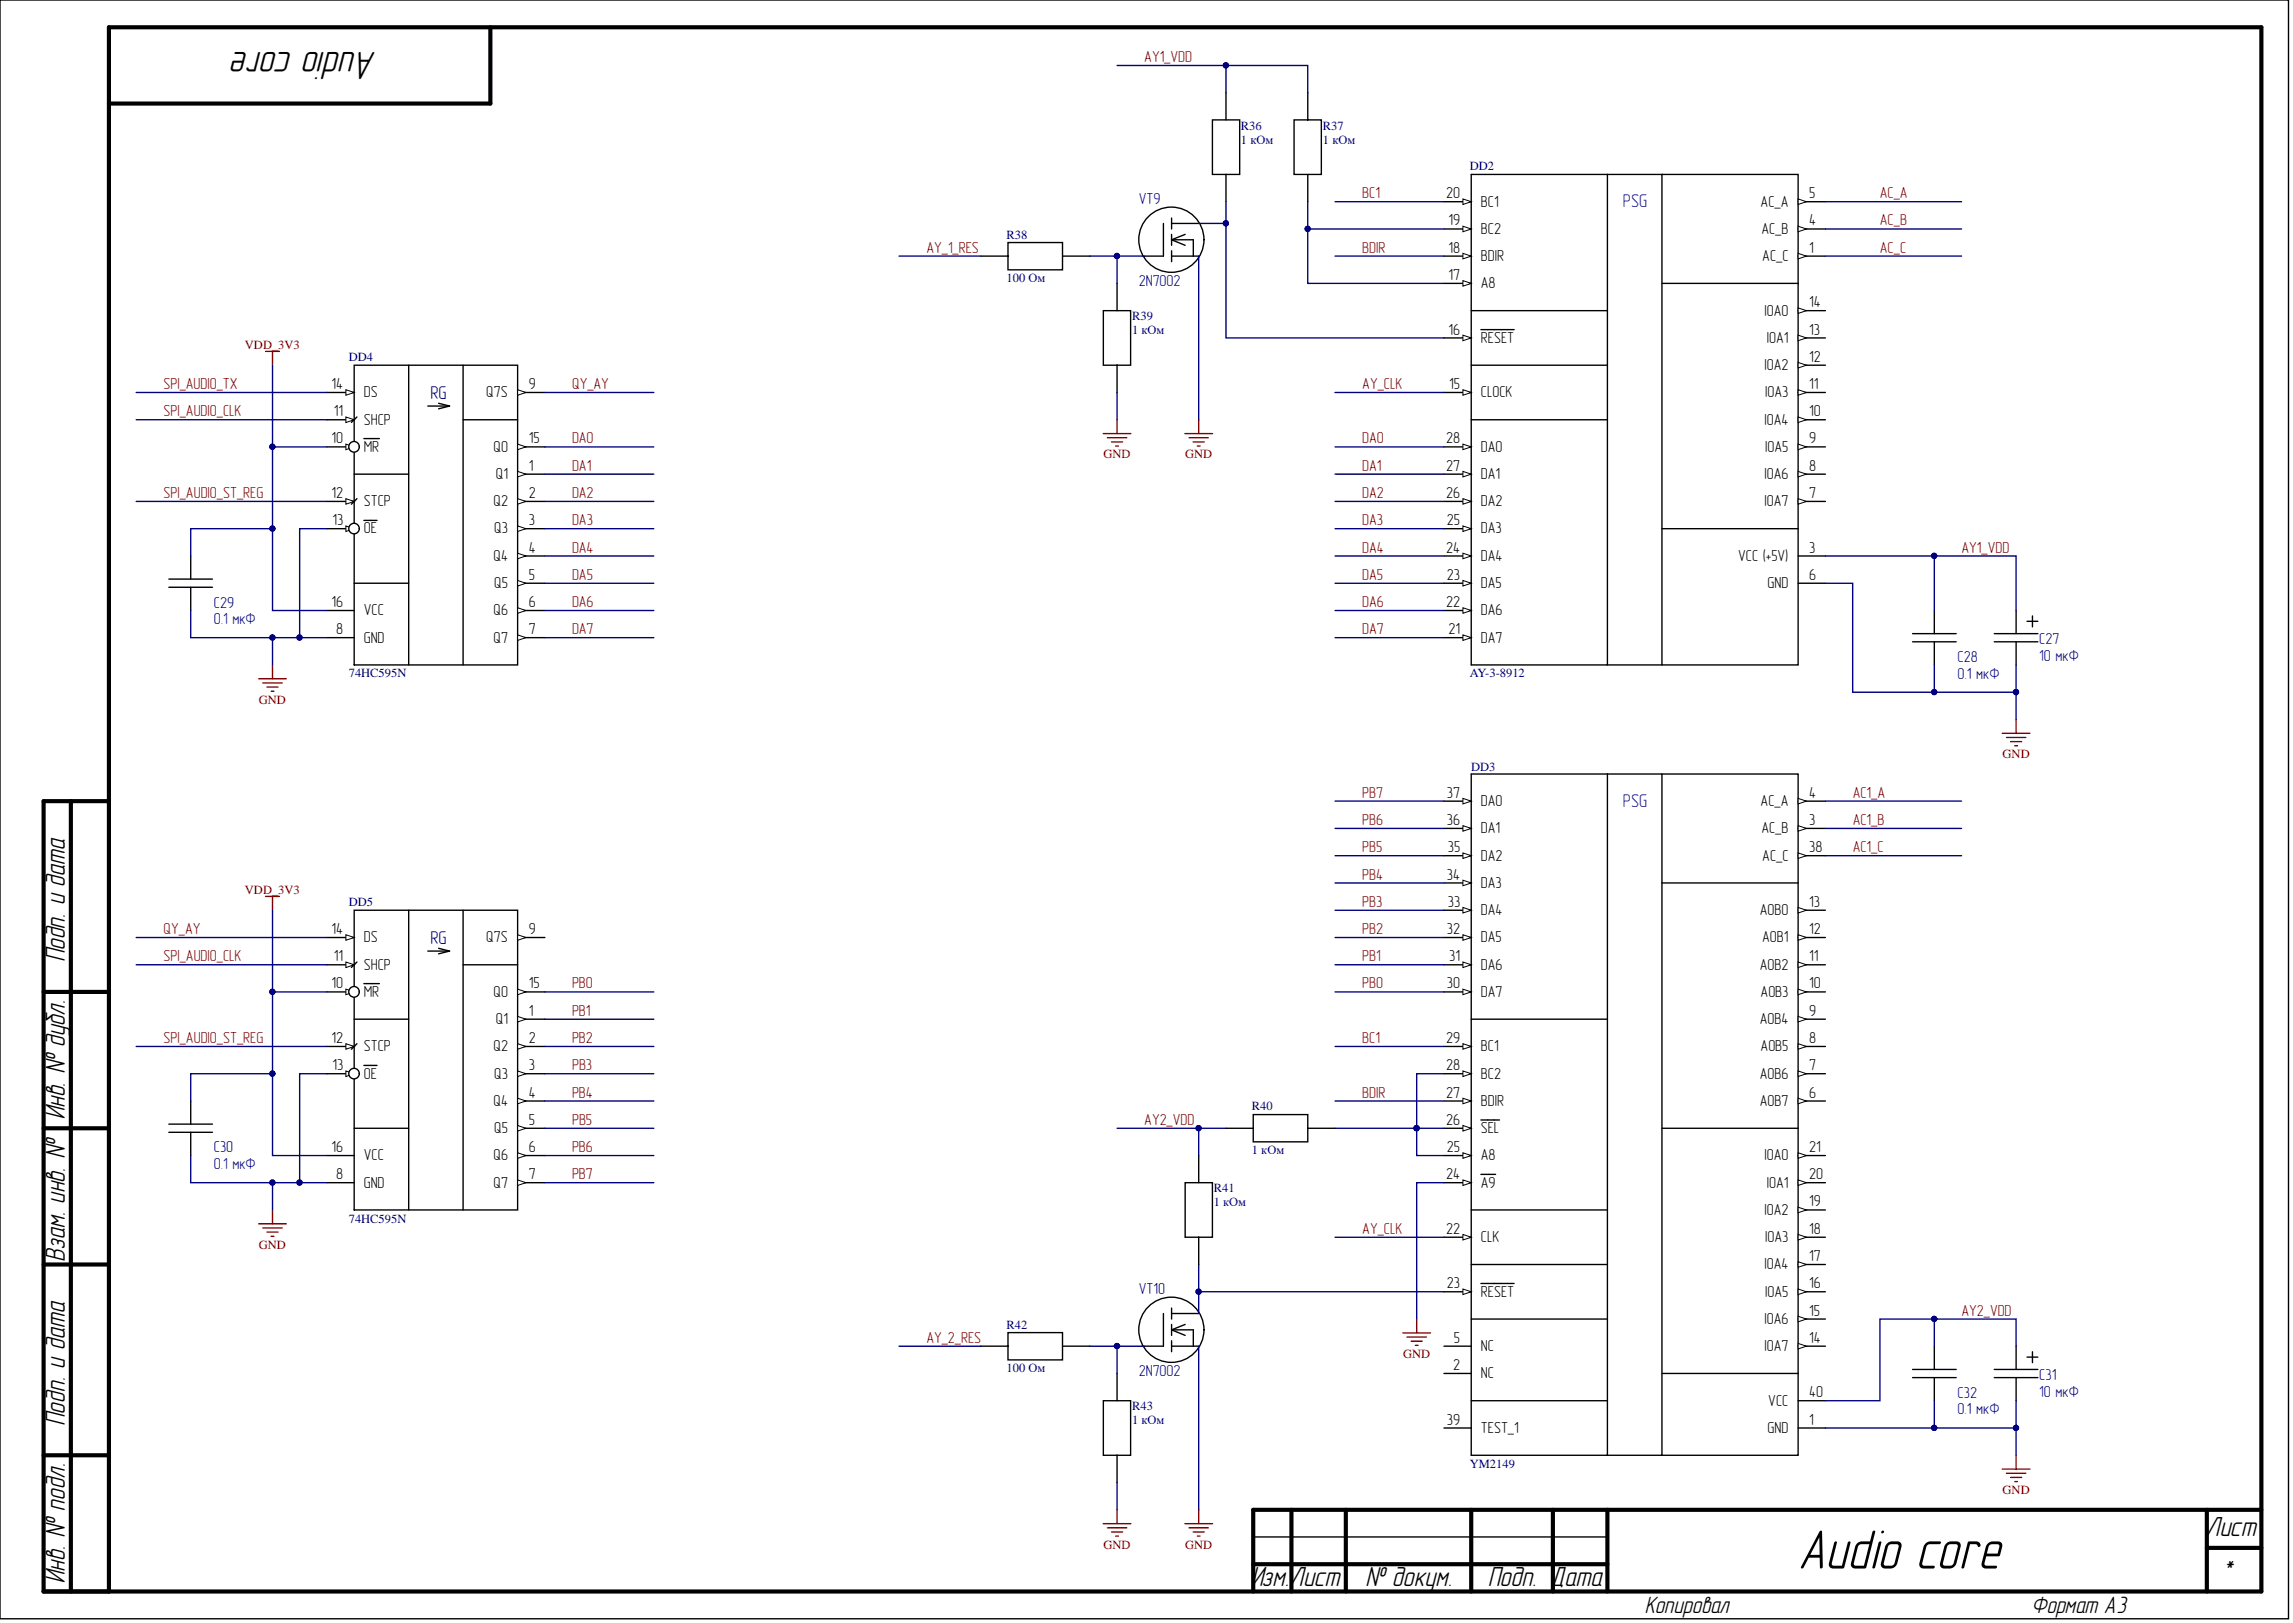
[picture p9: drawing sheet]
<svg xmlns="http://www.w3.org/2000/svg" width="420mm" height="297mm" viewBox="0 0 420 297" stroke-linecap="round" stroke-linejoin="round" font-family="sans-serif">
<defs><g id="words">
<text font-size="10.1" x="329.7" y="287.1">Audio core</text>
<text font-size="7.3" x="68.5" y="9.6" transform="rotate(-180 68.5 9.6)">Audio core</text>
<g font-size="5.1">
<text x="11.9" y="175.9" transform="rotate(-90 11.9 175.9)">Подп. и дата</text>
<text x="11.9" y="204.8" transform="rotate(-90 11.9 204.8)">Инв. № дубл.</text>
<text x="11.9" y="230.7" transform="rotate(-90 11.9 230.7)">Взам. инв. №</text>
<text x="11.9" y="260.7" transform="rotate(-90 11.9 260.7)">Подп. и дата</text>
<text x="404" y="281.2">Лист</text>
<text x="11.9" y="289.6" transform="rotate(-90 11.9 289.6)">Инв. № подл.</text>
<text x="229.1" y="290.2">Изм.Лист</text>
<text x="250.1" y="290.2">№ докум.</text>
<text x="272.6" y="290.2">Подп. Дата</text>
<text x="407.2" y="289.2">*</text>
</g>
<g font-size="4.3">
<text x="301.3" y="295.3">Копировал</text>
<text x="372.1" y="295.3">Формат А3</text>
</g>
<g font-size="3.4" fill="#00f">
<text x="297.1" y="38">PSG</text>
<text x="297.1" y="147.7">PSG</text>
</g>
<g font-size="3.4" fill="#000080">
<text x="78.8" y="73.1">RG</text>
<text x="78.8" y="172.8">RG</text>
</g>
<g font-size="2.9" fill="#800000">
<text x="209.5" y="11.3">AY1_VDD</text>
<text x="249.4" y="36.3">BC1</text>
<text x="344.2" y="36.3">AC_A</text>
<text x="344.2" y="41.3">AC_B</text>
<text x="169.6" y="46.2">AY_1_RES</text>
<text x="249.4" y="46.2">BDIR</text>
<text x="344.2" y="46.2">AC_C</text>
<text x="29.9" y="71.2">SPI_AUDIO_TX</text>
<text x="104.7" y="71.2">QY_AY</text>
<text x="249.4" y="71.2">AY_CLK</text>
<text x="29.9" y="76.2">SPI_AUDIO_CLK</text>
<text x="104.7" y="81.2">DA0</text>
<text x="249.4" y="81.2">DA0</text>
<text x="104.7" y="86.1">DA1</text>
<text x="249.4" y="86.1">DA1</text>
<text x="29.9" y="91.1">SPI_AUDIO_ST_REG</text>
<text x="104.7" y="91.1">DA2</text>
<text x="249.4" y="91.1">DA2</text>
<text x="104.7" y="96.1">DA3</text>
<text x="104.7" y="101.1">DA4</text>
<text x="249.4" y="96.1">DA3</text>
<text x="249.4" y="101.1">DA4</text>
<text x="359.1" y="101.1">AY1_VDD</text>
<text x="104.7" y="106.1">DA5</text>
<text x="249.4" y="106.1">DA5</text>
<text x="104.7" y="111.1">DA6</text>
<text x="249.4" y="111.1">DA6</text>
<text x="104.7" y="116.1">DA7</text>
<text x="249.4" y="116.1">DA7</text>
<text x="249.4" y="146">PB7</text>
<text x="339.2" y="146">AC1_A</text>
<text x="249.4" y="156">PB5</text>
<text x="249.4" y="151">PB6</text>
<text x="339.2" y="151">AC1_B</text>
<text x="339.2" y="156">AC1_C</text>
<text x="249.4" y="161">PB4</text>
<text x="249.4" y="166">PB3</text>
<text x="29.9" y="170.9">QY_AY</text>
<text x="249.4" y="170.9">PB2</text>
<text x="29.9" y="175.9">SPI_AUDIO_CLK</text>
<text x="249.4" y="175.9">PB1</text>
<text x="104.7" y="180.9">PB0</text>
<text x="104.7" y="185.9">PB1</text>
<text x="249.4" y="180.9">PB0</text>
<text x="29.9" y="190.9">SPI_AUDIO_ST_REG</text>
<text x="104.7" y="190.9">PB2</text>
<text x="249.4" y="190.9">BC1</text>
<text x="104.7" y="195.9">PB3</text>
<text x="104.7" y="200.9">PB4</text>
<text x="249.4" y="200.9">BDIR</text>
<text x="104.7" y="205.9">PB5</text>
<text x="209.5" y="205.9">AY2_VDD</text>
<text x="104.7" y="210.8">PB6</text>
<text x="104.7" y="215.8">PB7</text>
<text x="249.4" y="225.8">AY_CLK</text>
<text x="169.6" y="245.8">AY_2_RES</text>
<text x="359.1" y="240.8">AY2_VDD</text>
</g>
<g font-size="2.9" fill="#000080">
<text x="208.5" y="37.3">VT9</text>
<text x="208.5" y="52.3">2N7002</text>
<text x="39.1" y="111.2">C29</text>
<text x="39.1" y="114.2">0.1 мкФ</text>
<text x="373.4" y="117.9">C27</text>
<text x="358.4" y="124.2">0.1 мкФ</text>
<text x="358.4" y="121.2">C28</text>
<text x="373.4" y="120.9">10 мкФ</text>
<text x="39.1" y="214">0.1 мкФ</text>
<text x="39.1" y="210.9">C30</text>
<text x="208.5" y="236.8">VT10</text>
<text x="208.5" y="251.8">2N7002</text>
<text x="358.4" y="255.8">C32</text>
<text x="373.4" y="255.6">10 мкФ</text>
<text x="373.4" y="252.6">C31</text>
<text x="358.4" y="258.9">0.1 мкФ</text>
</g>
<g font-size="2.9">
<text x="264.8" y="36.3">20</text>
<text x="265.2" y="41.3">19</text>
<text x="271.1" y="37.8">BC1</text>
<text x="322.3" y="37.8">AC_A</text>
<text x="331.3" y="41.3">4</text>
<text x="331.3" y="36.3">5</text>
<text x="265.2" y="46.2">18</text>
<text x="271.1" y="42.8">BC2</text>
<text x="271.1" y="47.8">BDIR</text>
<text x="322.5" y="42.8">AC_B</text>
<text x="322.6" y="47.8">AC_C</text>
<text x="331.3" y="46.2">1</text>
<text x="265.2" y="51.2">17</text>
<text x="271.1" y="52.7">A8</text>
<text x="323.1" y="57.8">IOA0</text>
<text x="331.3" y="56.2">14</text>
<text x="265.2" y="61.2">16</text>
<text x="271.1" y="62.8">RESET</text>
<text x="323.5" y="62.8">IOA1</text>
<text x="331.3" y="61.2">13</text>
<text x="60.7" y="71.2">14</text>
<text x="96.8" y="71.2">9</text>
<text x="265.3" y="71.2">15</text>
<text x="323.1" y="67.7">IOA2</text>
<text x="331.3" y="71.2">11</text>
<text x="331.3" y="66.2">12</text>
<text x="61.1" y="76.2">11</text>
<text x="66.6" y="72.7">DS</text>
<text x="66.6" y="77.7">SHCP</text>
<text x="89" y="72.7">Q7S</text>
<text x="271.1" y="72.7">CLOCK</text>
<text x="323.1" y="77.7">IOA4</text>
<text x="323.2" y="72.7">IOA3</text>
<text x="331.3" y="76.2">10</text>
<text x="60.7" y="81.2">10</text>
<text x="66.6" y="82.7">MR</text>
<text x="90.3" y="82.7">Q0</text>
<text x="96.8" y="81.2">15</text>
<text x="264.8" y="81.2">28</text>
<text x="271.1" y="82.7">DA0</text>
<text x="323.2" y="82.7">IOA5</text>
<text x="331.3" y="81.2">9</text>
<text x="90.8" y="87.7">Q1</text>
<text x="96.8" y="86.1">1</text>
<text x="264.8" y="86.1">27</text>
<text x="271.1" y="87.7">DA1</text>
<text x="323.1" y="87.7">IOA6</text>
<text x="331.3" y="86.1">8</text>
<text x="60.7" y="91.1">12</text>
<text x="66.6" y="92.6">STCP</text>
<text x="90.3" y="92.6">Q2</text>
<text x="96.8" y="91.1">2</text>
<text x="264.8" y="91.1">26</text>
<text x="271.1" y="92.6">DA2</text>
<text x="323.1" y="92.6">IOA7</text>
<text x="331.3" y="91.1">7</text>
<text x="60.9" y="96.1">13</text>
<text x="66.6" y="97.6">OE</text>
<text x="90.5" y="97.6">Q3</text>
<text x="96.8" y="96.1">3</text>
<text x="96.8" y="101.1">4</text>
<text x="264.8" y="101.1">24</text>
<text x="264.9" y="96.1">25</text>
<text x="271.1" y="97.6">DA3</text>
<text x="331.3" y="101.1">3</text>
<text x="90.3" y="102.7">Q4</text>
<text x="90.5" y="107.6">Q5</text>
<text x="96.8" y="106.1">5</text>
<text x="264.9" y="106.1">23</text>
<text x="271.1" y="107.6">DA5</text>
<text x="271.1" y="102.7">DA4</text>
<text x="318.2" y="102.7">VCC (+5V)</text>
<text x="323.6" y="107.6">GND</text>
<text x="331.3" y="106.1">6</text>
<text x="60.7" y="111.1">16</text>
<text x="66.6" y="112.6">VCC</text>
<text x="90.3" y="112.6">Q6</text>
<text x="96.8" y="111.1">6</text>
<text x="264.8" y="111.1">22</text>
<text x="271.1" y="112.6">DA6</text>
<text x="61.5" y="116.1">8</text>
<text x="66.6" y="117.6">GND</text>
<text x="90.3" y="117.6">Q7</text>
<text x="96.8" y="116.1">7</text>
<text x="265.2" y="116.1">21</text>
<text x="271.1" y="117.6">DA7</text>
<text x="264.9" y="146">37</text>
<text x="271.1" y="147.5">DA0</text>
<text x="322.3" y="147.5">AC_A</text>
<text x="331.3" y="146">4</text>
<text x="264.9" y="151">36</text>
<text x="265.1" y="156">35</text>
<text x="271.1" y="152.5">DA1</text>
<text x="322.5" y="152.5">AC_B</text>
<text x="331.3" y="151">3</text>
<text x="331.3" y="156">38</text>
<text x="264.9" y="161">34</text>
<text x="271.1" y="157.5">DA2</text>
<text x="322.6" y="157.5">AC_C</text>
<text x="265.1" y="166">33</text>
<text x="271.1" y="167.5">DA4</text>
<text x="271.1" y="162.5">DA3</text>
<text x="322.2" y="167.5">AOB0</text>
<text x="331.3" y="166">13</text>
<text x="60.7" y="170.9">14</text>
<text x="66.6" y="172.5">DS</text>
<text x="89" y="172.5">Q7S</text>
<text x="96.8" y="170.9">9</text>
<text x="264.9" y="170.9">32</text>
<text x="271.1" y="172.5">DA5</text>
<text x="322.6" y="172.5">AOB1</text>
<text x="331.3" y="170.9">12</text>
<text x="61.1" y="175.9">11</text>
<text x="66.6" y="177.4">SHCP</text>
<text x="265.3" y="175.9">31</text>
<text x="271.1" y="177.4">DA6</text>
<text x="322.2" y="177.4">AOB2</text>
<text x="331.3" y="175.9">11</text>
<text x="60.7" y="180.9">10</text>
<text x="66.6" y="182.4">MR</text>
<text x="90.3" y="182.4">Q0</text>
<text x="96.8" y="180.9">15</text>
<text x="96.8" y="185.9">1</text>
<text x="264.9" y="180.9">30</text>
<text x="271.1" y="182.4">DA7</text>
<text x="322.3" y="182.4">AOB3</text>
<text x="331.3" y="185.9">9</text>
<text x="331.3" y="180.9">10</text>
<text x="60.7" y="190.9">12</text>
<text x="90.8" y="187.4">Q1</text>
<text x="96.8" y="190.9">2</text>
<text x="264.8" y="190.9">29</text>
<text x="322.2" y="187.4">AOB4</text>
<text x="331.3" y="190.9">8</text>
<text x="60.9" y="195.9">13</text>
<text x="66.6" y="197.4">OE</text>
<text x="66.6" y="192.4">STCP</text>
<text x="90.3" y="192.4">Q2</text>
<text x="90.5" y="197.4">Q3</text>
<text x="96.8" y="195.9">3</text>
<text x="264.8" y="195.9">28</text>
<text x="271.1" y="197.4">BC2</text>
<text x="271.1" y="192.4">BC1</text>
<text x="322.2" y="197.4">AOB6</text>
<text x="322.3" y="192.4">AOB5</text>
<text x="331.3" y="195.9">7</text>
<text x="90.3" y="202.4">Q4</text>
<text x="96.8" y="200.9">4</text>
<text x="264.8" y="200.9">27</text>
<text x="271.1" y="202.4">BDIR</text>
<text x="322.2" y="202.4">AOB7</text>
<text x="331.3" y="200.9">6</text>
<text x="90.5" y="207.4">Q5</text>
<text x="96.8" y="205.9">5</text>
<text x="264.8" y="205.9">26</text>
<text x="271.1" y="207.4">SEL</text>
<text x="60.7" y="210.8">16</text>
<text x="61.5" y="215.8">8</text>
<text x="66.6" y="212.4">VCC</text>
<text x="90.3" y="212.4">Q6</text>
<text x="96.8" y="210.8">6</text>
<text x="96.8" y="215.8">7</text>
<text x="264.8" y="215.8">24</text>
<text x="264.9" y="210.8">25</text>
<text x="271.1" y="212.4">A8</text>
<text x="323.1" y="212.4">IOA0</text>
<text x="331.3" y="215.8">20</text>
<text x="331.3" y="210.8">21</text>
<text x="66.6" y="217.3">GND</text>
<text x="90.3" y="217.3">Q7</text>
<text x="271.1" y="217.3">A9</text>
<text x="323.5" y="217.3">IOA1</text>
<text x="331.3" y="220.8">19</text>
<text x="264.8" y="225.8">22</text>
<text x="271.1" y="227.3">CLK</text>
<text x="323.1" y="222.3">IOA2</text>
<text x="323.2" y="227.3">IOA3</text>
<text x="331.3" y="225.8">18</text>
<text x="323.1" y="232.3">IOA4</text>
<text x="331.3" y="230.8">17</text>
<text x="264.9" y="235.8">23</text>
<text x="271.1" y="237.3">RESET</text>
<text x="323.2" y="237.3">IOA5</text>
<text x="331.3" y="235.8">16</text>
<text x="266.2" y="245.8">5</text>
<text x="323.1" y="242.3">IOA6</text>
<text x="331.3" y="245.8">14</text>
<text x="331.3" y="240.8">15</text>
<text x="266" y="250.7">2</text>
<text x="271.1" y="247.3">NC</text>
<text x="323.1" y="247.3">IOA7</text>
<text x="271.1" y="252.3">NC</text>
<text x="323.7" y="257.2">VCC</text>
<text x="331.3" y="255.7">40</text>
<text x="264.9" y="260.7">39</text>
<text x="271.1" y="262.2">TEST_1</text>
<text x="323.6" y="262.2">GND</text>
<text x="331.3" y="260.7">1</text>
</g>
<g font-size="2.3" fill="#000080">
<text x="227.2" y="23.7">R36</text>
<text x="242.2" y="23.7">R37</text>
<text x="227.2" y="26.3">1 кОм</text>
<text x="242.2" y="26.3">1 кОм</text>
<text x="269.1" y="31.2">DD2</text>
<text x="184.3" y="43.7">R38</text>
<text x="184.3" y="51.7">100 Ом</text>
<text x="207.3" y="58.7">R39</text>
<text x="207.3" y="61.2">1 кОм</text>
<text x="63.9" y="66.1">DD4</text>
<text x="63.9" y="124">74HC595N</text>
<text x="269.1" y="124">AY-3-8912</text>
<text x="269.3" y="141.2">DD3</text>
<text x="63.9" y="165.8">DD5</text>
<text x="229.2" y="203.2">R40</text>
<text x="229.2" y="211.3">1 кОм</text>
<text x="222.2" y="218.2">R41</text>
<text x="222.2" y="220.8">1 кОм</text>
<text x="63.9" y="223.8">74HC595N</text>
<text x="184.3" y="243.1">R42</text>
<text x="184.3" y="251.2">100 Ом</text>
<text x="207.3" y="258.1">R43</text>
<text x="207.3" y="260.7">1 кОм</text>
<text x="269.1" y="268.6">YM2149</text>
</g>
<g font-size="2.3" fill="#800000">
<text x="44.8" y="63.8">VDD_3V3</text>
<text x="202" y="83.9">GND</text>
<text x="217" y="83.9">GND</text>
<text x="47.4" y="128.8">GND</text>
<text x="366.6" y="138.8">GND</text>
<text x="44.8" y="163.5">VDD_3V3</text>
<text x="47.4" y="228.6">GND</text>
<text x="256.9" y="248.5">GND</text>
<text x="366.6" y="273.5">GND</text>
<text x="202" y="283.4">GND</text>
<text x="217" y="283.4">GND</text>
</g>
</g></defs>
<g fill="none" stroke="#000" stroke-width=".76">
<path d="M89.8 5v14h-69.9M13 146.6v144.7M19.9 146.6h-11.9v144.7h406v-286.3h-394.1v286.3M8 181.5h11.9M8 206.5h11.9M8 231.4h11.9M8 266.3h11.9M236.4 276.3v15M246.4 276.3v15M269.4 276.3v15M284.3 276.3v15M294.3 276.3v15"/>
<path d="M404 276.3v15M414 276.3h-184.6v15M229.4 286.3h64.9M404 283.3h10"/>
</g>
<path d="M0 0h419v296.3h-419zM269.4 141.7h24.9v124.6h-24.9zM294.3 141.7h10v124.6h-10M304.3 141.7h24.9v124.6h-24.9M329.2 151.6h5M304.3 161.6h24.9M264.4 251.4h5M329.2 261.4h5M229.4 281.3h64.9" fill="none" stroke="#000" stroke-width=".25"/>
<path d="M216.9 79.4h5.1M219.5 76.8v2.6M217.7 80.1h3.5M218.4 80.9h2.1M219.2 81.6h.5M216.9 278.9h5.1M217.7 279.6h3.5M219.5 276.3v2.6M218.4 280.4h2.1M219.2 281.1h.5" fill="none" stroke="#800000" stroke-width=".25"/>
<path d="M329.2 151.1l1.5 .5-1.5 .5z" fill="#fff"/>
<path d="M329.2 151.1l1.5 .5-1.5 .5z" fill="none" stroke="#000" stroke-width=".18"/>
<path d="M329.2 146.6h5" fill="none" stroke="#000" stroke-width=".25"/>
<path d="M329.2 146.1l1.5 .5-1.5 .5z" fill="#fff"/>
<path d="M329.2 146.1l1.5 .5-1.5 .5z" fill="none" stroke="#000" stroke-width=".18"/>
<path d="M329.2 201.5h5M264.4 246.4h5" fill="none" stroke="#000" stroke-width=".25"/>
<path d="M329.2 201l1.5 .5-1.5 .5z" fill="#fff"/>
<path d="M329.2 201l1.5 .5-1.5 .5z" fill="none" stroke="#000" stroke-width=".18"/>
<path d="M329.2 196.5h5" fill="none" stroke="#000" stroke-width=".25"/>
<path d="M329.2 196l1.5 .5-1.5 .5z" fill="#fff"/>
<path d="M329.2 196l1.5 .5-1.5 .5z" fill="none" stroke="#000" stroke-width=".18"/>
<path d="M329.2 191.5h5" fill="none" stroke="#000" stroke-width=".25"/>
<path d="M329.2 191l1.5 .5-1.5 .5z" fill="#fff"/>
<path d="M329.2 191l1.5 .5-1.5 .5z" fill="none" stroke="#000" stroke-width=".18"/>
<path d="M329.2 186.5h5" fill="none" stroke="#000" stroke-width=".25"/>
<path d="M329.2 186l1.5 .5-1.5 .5z" fill="#fff"/>
<path d="M329.2 186l1.5 .5-1.5 .5z" fill="none" stroke="#000" stroke-width=".18"/>
<path d="M329.2 181.5h5" fill="none" stroke="#000" stroke-width=".25"/>
<path d="M329.2 181l1.5 .5-1.5 .5z" fill="#fff"/>
<path d="M329.2 181l1.5 .5-1.5 .5z" fill="none" stroke="#000" stroke-width=".18"/>
<path d="M329.2 176.6h5" fill="none" stroke="#000" stroke-width=".25"/>
<path d="M329.2 176.1l1.5 .5-1.5 .5z" fill="#fff"/>
<path d="M329.2 176.1l1.5 .5-1.5 .5z" fill="none" stroke="#000" stroke-width=".18"/>
<path d="M329.2 171.6h5" fill="none" stroke="#000" stroke-width=".25"/>
<path d="M329.2 171.1l1.5 .5-1.5 .5z" fill="#fff"/>
<path d="M329.2 171.1l1.5 .5-1.5 .5z" fill="none" stroke="#000" stroke-width=".18"/>
<path d="M329.2 166.6h5" fill="none" stroke="#000" stroke-width=".25"/>
<path d="M329.2 166.1l1.5 .5-1.5 .5z" fill="#fff"/>
<path d="M329.2 166.1l1.5 .5-1.5 .5z" fill="none" stroke="#000" stroke-width=".18"/>
<path d="M329.2 246.4h5" fill="none" stroke="#000" stroke-width=".25"/>
<path d="M329.2 245.9l1.5 .5-1.5 .5z" fill="#fff"/>
<path d="M329.2 245.9l1.5 .5-1.5 .5z" fill="none" stroke="#000" stroke-width=".18"/>
<path d="M329.2 241.4h5" fill="none" stroke="#000" stroke-width=".25"/>
<path d="M329.2 240.9l1.5 .5-1.5 .5z" fill="#fff"/>
<path d="M329.2 240.9l1.5 .5-1.5 .5z" fill="none" stroke="#000" stroke-width=".18"/>
<path d="M329.2 236.4h5" fill="none" stroke="#000" stroke-width=".25"/>
<path d="M329.2 235.9l1.5 .5-1.5 .5z" fill="#fff"/>
<path d="M329.2 235.9l1.5 .5-1.5 .5z" fill="none" stroke="#000" stroke-width=".18"/>
<path d="M329.2 231.4h5" fill="none" stroke="#000" stroke-width=".25"/>
<path d="M329.2 230.9l1.5 .5-1.5 .5z" fill="#fff"/>
<path d="M329.2 230.9l1.5 .5-1.5 .5z" fill="none" stroke="#000" stroke-width=".18"/>
<path d="M329.2 226.4h5" fill="none" stroke="#000" stroke-width=".25"/>
<path d="M329.2 225.9l1.5 .5-1.5 .5z" fill="#fff"/>
<path d="M329.2 225.9l1.5 .5-1.5 .5z" fill="none" stroke="#000" stroke-width=".18"/>
<path d="M329.2 221.4h5" fill="none" stroke="#000" stroke-width=".25"/>
<path d="M329.2 220.9l1.5 .5-1.5 .6z" fill="#fff"/>
<path d="M329.2 220.9l1.5 .5-1.5 .6z" fill="none" stroke="#000" stroke-width=".18"/>
<path d="M329.2 216.5h5" fill="none" stroke="#000" stroke-width=".25"/>
<path d="M329.2 215.9l1.5 .6-1.5 .5z" fill="#fff"/>
<path d="M329.2 215.9l1.5 .6-1.5 .5z" fill="none" stroke="#000" stroke-width=".18"/>
<path d="M329.2 211.5h5" fill="none" stroke="#000" stroke-width=".25"/>
<path d="M329.2 211l1.5 .5-1.5 .5z" fill="#fff"/>
<path d="M329.2 211l1.5 .5-1.5 .5z" fill="none" stroke="#000" stroke-width=".18"/>
<path d="M264.4 226.4h5" fill="none" stroke="#000" stroke-width=".25"/>
<path d="M267.8 225.9l1.6 .5-1.6 .5z" fill="#fff"/>
<path d="M267.8 225.9l1.6 .5-1.6 .5z" fill="none" stroke="#000" stroke-width=".18"/>
<path d="M264.4 236.4h5" fill="none" stroke="#000" stroke-width=".25"/>
<path d="M267.8 235.9l1.6 .5-1.6 .5z" fill="#fff"/>
<path d="M267.8 235.9l1.6 .5-1.6 .5z" fill="none" stroke="#000" stroke-width=".18"/>
<path d="M264.4 216.5h5M271.1 234.9h6.1" fill="none" stroke="#000" stroke-width=".25"/>
<path d="M267.8 215.9l1.6 .6-1.6 .5z" fill="#fff"/>
<path d="M267.8 215.9l1.6 .6-1.6 .5z" fill="none" stroke="#000" stroke-width=".18"/>
<path d="M264.4 211.5h5M271.1 214.9h2.7" fill="none" stroke="#000" stroke-width=".25"/>
<path d="M267.8 211l1.6 .5-1.6 .5z" fill="#fff"/>
<path d="M267.8 211l1.6 .5-1.6 .5z" fill="none" stroke="#000" stroke-width=".18"/>
<path d="M264.4 206.5h5" fill="none" stroke="#000" stroke-width=".25"/>
<path d="M267.8 206l1.6 .5-1.6 .5z" fill="#fff"/>
<path d="M267.8 206l1.6 .5-1.6 .5z" fill="none" stroke="#000" stroke-width=".18"/>
<path d="M264.4 201.5h5M271.1 205h3.4" fill="none" stroke="#000" stroke-width=".25"/>
<path d="M267.8 201l1.6 .5-1.6 .5z" fill="#fff"/>
<path d="M267.8 201l1.6 .5-1.6 .5z" fill="none" stroke="#000" stroke-width=".18"/>
<path d="M264.4 196.5h5" fill="none" stroke="#000" stroke-width=".25"/>
<path d="M267.8 196l1.6 .5-1.6 .5z" fill="#fff"/>
<path d="M267.8 196l1.6 .5-1.6 .5z" fill="none" stroke="#000" stroke-width=".18"/>
<path d="M264.4 191.5h5" fill="none" stroke="#000" stroke-width=".25"/>
<path d="M267.8 191l1.6 .5-1.6 .5z" fill="#fff"/>
<path d="M267.8 191l1.6 .5-1.6 .5z" fill="none" stroke="#000" stroke-width=".18"/>
<path d="M264.4 181.5h5" fill="none" stroke="#000" stroke-width=".25"/>
<path d="M267.8 181l1.6 .5-1.6 .5z" fill="#fff"/>
<path d="M267.8 181l1.6 .5-1.6 .5z" fill="none" stroke="#000" stroke-width=".18"/>
<path d="M264.4 176.6h5" fill="none" stroke="#000" stroke-width=".25"/>
<path d="M267.8 176.1l1.6 .5-1.6 .5z" fill="#fff"/>
<path d="M267.8 176.1l1.6 .5-1.6 .5z" fill="none" stroke="#000" stroke-width=".18"/>
<path d="M264.4 171.6h5" fill="none" stroke="#000" stroke-width=".25"/>
<path d="M267.8 171.1l1.6 .5-1.6 .5z" fill="#fff"/>
<path d="M267.8 171.1l1.6 .5-1.6 .5z" fill="none" stroke="#000" stroke-width=".18"/>
<path d="M264.4 166.6h5" fill="none" stroke="#000" stroke-width=".25"/>
<path d="M267.8 166.1l1.6 .5-1.6 .5z" fill="#fff"/>
<path d="M267.8 166.1l1.6 .5-1.6 .5z" fill="none" stroke="#000" stroke-width=".18"/>
<path d="M264.4 161.6h5" fill="none" stroke="#000" stroke-width=".25"/>
<path d="M267.8 161.1l1.6 .5-1.6 .5z" fill="#fff"/>
<path d="M267.8 161.1l1.6 .5-1.6 .5z" fill="none" stroke="#000" stroke-width=".18"/>
<path d="M264.4 156.6h5" fill="none" stroke="#000" stroke-width=".25"/>
<path d="M267.8 156.1l1.6 .5-1.6 .5z" fill="#fff"/>
<path d="M267.8 156.1l1.6 .5-1.6 .5z" fill="none" stroke="#000" stroke-width=".18"/>
<path d="M264.4 151.6h5" fill="none" stroke="#000" stroke-width=".25"/>
<path d="M267.8 151.1l1.6 .5-1.6 .5z" fill="#fff"/>
<path d="M267.8 151.1l1.6 .5-1.6 .5z" fill="none" stroke="#000" stroke-width=".18"/>
<path d="M264.4 146.6h5" fill="none" stroke="#000" stroke-width=".25"/>
<path d="M267.8 146.1l1.6 .5-1.6 .5z" fill="#fff"/>
<path d="M267.8 146.1l1.6 .5-1.6 .5z" fill="none" stroke="#000" stroke-width=".18"/>
<path d="M329.2 156.6h5" fill="none" stroke="#000" stroke-width=".25"/>
<path d="M329.2 156.1l1.5 .5-1.5 .5z" fill="#fff"/>
<path d="M329.2 156.1l1.5 .5-1.5 .5z" fill="none" stroke="#000" stroke-width=".18"/>
<g fill="none" stroke="#000" stroke-width=".25">
<path d="M269.4 31.9h24.9v89.8h-24.9zM294.3 31.9h10v89.8h-10M304.3 31.9h24.9v89.8h-24.9M304.3 51.9h24.9M329.2 46.9h5M304.3 96.8h24.9M269.4 186.5h24.9M304.3 206.5h24.9M269.4 221.4h24.9M269.4 231.4h24.9M269.4 256.4h24.9M269.4 241.4h24.9"/>
<path d="M304.3 251.4h24.9M329.2 256.4h5M264.4 261.4h5"/>
</g>
<path d="M329.2 46.4l1.5 .5-1.5 .5z" fill="#fff"/>
<path d="M329.2 46.4l1.5 .5-1.5 .5z" fill="none" stroke="#000" stroke-width=".18"/>
<path d="M329.2 41.9h5" fill="none" stroke="#000" stroke-width=".25"/>
<path d="M329.2 41.4l1.5 .5-1.5 .5z" fill="#fff"/>
<path d="M329.2 41.4l1.5 .5-1.5 .5z" fill="none" stroke="#000" stroke-width=".18"/>
<path d="M329.2 36.9h5" fill="none" stroke="#000" stroke-width=".25"/>
<path d="M329.2 36.4l1.5 .5-1.5 .5z" fill="#fff"/>
<path d="M329.2 36.4l1.5 .5-1.5 .5z" fill="none" stroke="#000" stroke-width=".18"/>
<path d="M264.4 36.9h5" fill="none" stroke="#000" stroke-width=".25"/>
<path d="M267.8 36.4l1.6 .5-1.6 .5z" fill="#fff"/>
<path d="M267.8 36.4l1.6 .5-1.6 .5z" fill="none" stroke="#000" stroke-width=".18"/>
<path d="M264.4 41.9h5" fill="none" stroke="#000" stroke-width=".25"/>
<path d="M267.8 41.4l1.6 .5-1.6 .5z" fill="#fff"/>
<path d="M267.8 41.4l1.6 .5-1.6 .5z" fill="none" stroke="#000" stroke-width=".18"/>
<path d="M264.4 46.9h5" fill="none" stroke="#000" stroke-width=".25"/>
<path d="M267.8 46.4l1.6 .5-1.6 .5z" fill="#fff"/>
<path d="M267.8 46.4l1.6 .5-1.6 .5z" fill="none" stroke="#000" stroke-width=".18"/>
<path d="M264.4 51.9h5" fill="none" stroke="#000" stroke-width=".25"/>
<path d="M267.8 51.4l1.6 .5-1.6 .5z" fill="#fff"/>
<path d="M267.8 51.4l1.6 .5-1.6 .5z" fill="none" stroke="#000" stroke-width=".18"/>
<path d="M264.4 61.8h5" fill="none" stroke="#000" stroke-width=".25"/>
<path d="M267.8 61.3l1.6 .5-1.6 .6z" fill="#fff"/>
<path d="M267.8 61.3l1.6 .5-1.6 .6z" fill="none" stroke="#000" stroke-width=".18"/>
<path d="M264.4 71.8h5M271.1 60.3h6.1" fill="none" stroke="#000" stroke-width=".25"/>
<path d="M267.8 71.3l1.6 .5-1.6 .5z" fill="#fff"/>
<path d="M267.8 71.3l1.6 .5-1.6 .5z" fill="none" stroke="#000" stroke-width=".18"/>
<path d="M269.4 56.9h24.9M269.4 66.8h24.9M269.4 76.8h24.9M329.2 91.8h5" fill="none" stroke="#000" stroke-width=".25"/>
<path d="M329.2 91.3l1.5 .5-1.5 .5z" fill="#fff"/>
<path d="M329.2 91.3l1.5 .5-1.5 .5z" fill="none" stroke="#000" stroke-width=".18"/>
<path d="M329.2 86.8h5" fill="none" stroke="#000" stroke-width=".25"/>
<path d="M329.2 86.3l1.5 .5-1.5 .5z" fill="#fff"/>
<path d="M329.2 86.3l1.5 .5-1.5 .5z" fill="none" stroke="#000" stroke-width=".18"/>
<path d="M329.2 81.8h5" fill="none" stroke="#000" stroke-width=".25"/>
<path d="M329.2 81.3l1.5 .5-1.5 .5z" fill="#fff"/>
<path d="M329.2 81.3l1.5 .5-1.5 .5z" fill="none" stroke="#000" stroke-width=".18"/>
<path d="M329.2 76.8h5" fill="none" stroke="#000" stroke-width=".25"/>
<path d="M329.2 76.3l1.5 .5-1.5 .5z" fill="#fff"/>
<path d="M329.2 76.3l1.5 .5-1.5 .5z" fill="none" stroke="#000" stroke-width=".18"/>
<path d="M329.2 71.8h5" fill="none" stroke="#000" stroke-width=".25"/>
<path d="M329.2 71.3l1.5 .5-1.5 .5z" fill="#fff"/>
<path d="M329.2 71.3l1.5 .5-1.5 .5z" fill="none" stroke="#000" stroke-width=".18"/>
<path d="M329.2 66.8h5" fill="none" stroke="#000" stroke-width=".25"/>
<path d="M329.2 66.3l1.5 .5-1.5 .5z" fill="#fff"/>
<path d="M329.2 66.3l1.5 .5-1.5 .5z" fill="none" stroke="#000" stroke-width=".18"/>
<path d="M329.2 61.8h5" fill="none" stroke="#000" stroke-width=".25"/>
<path d="M329.2 61.3l1.5 .5-1.5 .6z" fill="#fff"/>
<path d="M329.2 61.3l1.5 .5-1.5 .6z" fill="none" stroke="#000" stroke-width=".18"/>
<path d="M329.2 56.9h5" fill="none" stroke="#000" stroke-width=".25"/>
<path d="M329.2 56.4l1.5 .5-1.5 .5z" fill="#fff"/>
<path d="M329.2 56.4l1.5 .5-1.5 .5z" fill="none" stroke="#000" stroke-width=".18"/>
<path d="M264.4 116.7h5" fill="none" stroke="#000" stroke-width=".25"/>
<path d="M267.8 116.2l1.6 .5-1.6 .5z" fill="#fff"/>
<path d="M267.8 116.2l1.6 .5-1.6 .5z" fill="none" stroke="#000" stroke-width=".18"/>
<path d="M264.4 111.7h5" fill="none" stroke="#000" stroke-width=".25"/>
<path d="M267.8 111.2l1.6 .5-1.6 .5z" fill="#fff"/>
<path d="M267.8 111.2l1.6 .5-1.6 .5z" fill="none" stroke="#000" stroke-width=".18"/>
<path d="M264.4 106.7h5" fill="none" stroke="#000" stroke-width=".25"/>
<path d="M267.8 106.2l1.6 .5-1.6 .6z" fill="#fff"/>
<path d="M267.8 106.2l1.6 .5-1.6 .6z" fill="none" stroke="#000" stroke-width=".18"/>
<path d="M264.4 101.8h5" fill="none" stroke="#000" stroke-width=".25"/>
<path d="M267.8 101.2l1.6 .6-1.6 .5z" fill="#fff"/>
<path d="M267.8 101.2l1.6 .6-1.6 .5z" fill="none" stroke="#000" stroke-width=".18"/>
<path d="M264.4 96.8h5" fill="none" stroke="#000" stroke-width=".25"/>
<path d="M267.8 96.3l1.6 .5-1.6 .5z" fill="#fff"/>
<path d="M267.8 96.3l1.6 .5-1.6 .5z" fill="none" stroke="#000" stroke-width=".18"/>
<path d="M264.4 91.8h5" fill="none" stroke="#000" stroke-width=".25"/>
<path d="M267.8 91.3l1.6 .5-1.6 .5z" fill="#fff"/>
<path d="M267.8 91.3l1.6 .5-1.6 .5z" fill="none" stroke="#000" stroke-width=".18"/>
<path d="M264.4 86.8h5" fill="none" stroke="#000" stroke-width=".25"/>
<path d="M267.8 86.3l1.6 .5-1.6 .5z" fill="#fff"/>
<path d="M267.8 86.3l1.6 .5-1.6 .5z" fill="none" stroke="#000" stroke-width=".18"/>
<path d="M264.4 81.8h5" fill="none" stroke="#000" stroke-width=".25"/>
<path d="M267.8 81.3l1.6 .5-1.6 .5z" fill="#fff"/>
<path d="M267.8 81.3l1.6 .5-1.6 .5z" fill="none" stroke="#000" stroke-width=".18"/>
<g fill="none" stroke="#000" stroke-width=".25">
<path d="M214.5 39.9v2M213 40.9v6h-3.5M214.5 42.9v2M214.5 45.9v2M214.5 43.9h4v3M214.5 46.9h5M214.5 40.9h5M214.5 43.9l2.5 1M217 42.9l-2.5 1M64.8 66.8h30v54.9h-30zM74.8 66.8v54.9M84.8 66.8v54.9"/>
<path d="M84.8 76.8h10M59.9 96.8h4.9M329.2 101.8h5M329.2 106.7h5M350.2 117.5h7.9M350.2 116h7.9M354.1 111.7v4.3M354.1 117.5v4.2M365.1 117.5h8M365.1 116h8M369.1 111.7v4.3M369.1 117.5v4.2"/>
<path d="M371.1 113.7h2M372.1 112.7v2"/>
<circle cx="214.5" cy="43.9" r="6"/>
</g>
<path d="M202 79.4h5M204.5 76.8v2.6M202.7 80.1h3.6M203.5 80.9h2M204.3 81.6h.5M366.6 134.2h5M367.3 135h3.6M368.1 135.7h2M368.9 136.5h.5M369.1 131.7v2.5" fill="none" stroke="#800000" stroke-width=".25"/>
<path d="M63.3 96.3l1.5 .5-1.5 .5z" fill="#fff"/>
<path d="M63.3 96.3l1.5 .5-1.5 .5z" fill="none" stroke="#000" stroke-width=".18"/>
<path d="M59.9 91.8h4.9M66.6 95.2h2.4M59.9 116.7h4.9" fill="none" stroke="#000" stroke-width=".25"/>
<path d="M63.3 91.3l1.5 .5-1.5 .5z" fill="#fff"/>
<path d="M63.3 91.3l1.5 .5-1.5 .5z" fill="none" stroke="#000" stroke-width=".18"/>
<path d="M94.8 81.8h5M59.9 111.7h4.9" fill="none" stroke="#000" stroke-width=".25"/>
<path d="M94.8 81.3l1.5 .5-1.5 .5z" fill="#fff"/>
<path d="M94.8 81.3l1.5 .5-1.5 .5z" fill="none" stroke="#000" stroke-width=".18"/>
<path d="M94.8 86.8h5" fill="none" stroke="#000" stroke-width=".25"/>
<path d="M94.8 86.3l1.5 .5-1.5 .5z" fill="#fff"/>
<path d="M94.8 86.3l1.5 .5-1.5 .5z" fill="none" stroke="#000" stroke-width=".18"/>
<path d="M94.8 91.8h5" fill="none" stroke="#000" stroke-width=".25"/>
<path d="M94.8 91.3l1.5 .5-1.5 .5z" fill="#fff"/>
<path d="M94.8 91.3l1.5 .5-1.5 .5z" fill="none" stroke="#000" stroke-width=".18"/>
<path d="M94.8 96.8h5" fill="none" stroke="#000" stroke-width=".25"/>
<path d="M94.8 96.3l1.5 .5-1.5 .5z" fill="#fff"/>
<path d="M94.8 96.3l1.5 .5-1.5 .5z" fill="none" stroke="#000" stroke-width=".18"/>
<path d="M94.8 101.8h5" fill="none" stroke="#000" stroke-width=".25"/>
<path d="M94.8 101.2l1.5 .6-1.5 .5z" fill="#fff"/>
<path d="M94.8 101.2l1.5 .6-1.5 .5z" fill="none" stroke="#000" stroke-width=".18"/>
<path d="M94.8 106.7h5" fill="none" stroke="#000" stroke-width=".25"/>
<path d="M94.8 106.2l1.5 .5-1.5 .6z" fill="#fff"/>
<path d="M94.8 106.2l1.5 .5-1.5 .6z" fill="none" stroke="#000" stroke-width=".18"/>
<path d="M94.8 111.7h5" fill="none" stroke="#000" stroke-width=".25"/>
<path d="M94.8 111.2l1.5 .5-1.5 .5z" fill="#fff"/>
<path d="M94.8 111.2l1.5 .5-1.5 .5z" fill="none" stroke="#000" stroke-width=".18"/>
<path d="M94.8 116.7h5" fill="none" stroke="#000" stroke-width=".25"/>
<path d="M94.8 116.2l1.5 .5-1.5 .5z" fill="#fff"/>
<path d="M94.8 116.2l1.5 .5-1.5 .5z" fill="none" stroke="#000" stroke-width=".18"/>
<circle cx="64.8" cy="96.7" r=".96" fill="#fff" stroke="#000" stroke-width=".25"/>
<path d="M59.9 71.8h4.9" fill="none" stroke="#000" stroke-width=".25"/>
<path d="M63.3 71.3l1.5 .5-1.5 .5z" fill="#fff"/>
<path d="M63.3 71.3l1.5 .5-1.5 .5z" fill="none" stroke="#000" stroke-width=".18"/>
<path d="M59.9 76.8h4.9" fill="none" stroke="#000" stroke-width=".25"/>
<path d="M63.3 76.3l1.5 .5-1.5 .5z" fill="#fff"/>
<path d="M63.3 76.3l1.5 .5-1.5 .5z" fill="none" stroke="#000" stroke-width=".18"/>
<path d="M59.9 81.8h4.9" fill="none" stroke="#000" stroke-width=".25"/>
<path d="M63.3 81.3l1.5 .5-1.5 .5z" fill="#fff"/>
<path d="M63.3 81.3l1.5 .5-1.5 .5z" fill="none" stroke="#000" stroke-width=".18"/>
<path d="M66.6 80.3h2.9" fill="none" stroke="#000" stroke-width=".25"/>
<circle cx="64.8" cy="81.8" r=".97" fill="#fff" stroke="#000" stroke-width=".25"/>
<path d="M94.8 71.8h5" fill="none" stroke="#000" stroke-width=".25"/>
<path d="M94.8 71.3l1.5 .5-1.5 .5z" fill="#fff"/>
<path d="M94.8 71.3l1.5 .5-1.5 .5z" fill="none" stroke="#000" stroke-width=".18"/>
<g fill="none" stroke="#000" stroke-width=".25">
<path d="M65.3 76.3l-1 1M78.3 74.3h4M80.3 73.8l2 .5M82.3 74.3l-2 .5M64.8 86.8h10M65.3 91.3l-1 1M30.9 107.5h8M30.9 106h8M34.9 101.8v4.2M34.9 107.5v4.2M64.8 106.7h10M64.8 166.6h30v54.8h-30z"/>
<path d="M74.8 166.6v54.8M84.8 166.6v54.8M84.8 176.6h10M59.9 196.5h4.9"/>
</g>
<path d="M48.6 64.3h2.6M49.9 64.3v2.5M47.4 124.2h5M48.1 125h3.6M48.9 125.7h2M49.6 126.5h.5M49.9 121.7v2.5" fill="none" stroke="#800000" stroke-width=".25"/>
<path d="M63.3 196l1.5 .5-1.5 .5z" fill="#fff"/>
<path d="M63.3 196l1.5 .5-1.5 .5z" fill="none" stroke="#000" stroke-width=".18"/>
<path d="M59.9 191.5h4.9M66.6 195h2.4M59.9 216.5h4.9" fill="none" stroke="#000" stroke-width=".25"/>
<path d="M63.3 191l1.5 .5-1.5 .5z" fill="#fff"/>
<path d="M63.3 191l1.5 .5-1.5 .5z" fill="none" stroke="#000" stroke-width=".18"/>
<path d="M94.8 181.5h5M59.9 211.5h4.9" fill="none" stroke="#000" stroke-width=".25"/>
<path d="M94.8 181l1.5 .5-1.5 .5z" fill="#fff"/>
<path d="M94.8 181l1.5 .5-1.5 .5z" fill="none" stroke="#000" stroke-width=".18"/>
<path d="M94.8 186.5h5" fill="none" stroke="#000" stroke-width=".25"/>
<path d="M94.8 186l1.5 .5-1.5 .5z" fill="#fff"/>
<path d="M94.8 186l1.5 .5-1.5 .5z" fill="none" stroke="#000" stroke-width=".18"/>
<path d="M94.8 191.5h5" fill="none" stroke="#000" stroke-width=".25"/>
<path d="M94.8 191l1.5 .5-1.5 .5z" fill="#fff"/>
<path d="M94.8 191l1.5 .5-1.5 .5z" fill="none" stroke="#000" stroke-width=".18"/>
<path d="M94.8 196.5h5" fill="none" stroke="#000" stroke-width=".25"/>
<path d="M94.8 196l1.5 .5-1.5 .5z" fill="#fff"/>
<path d="M94.8 196l1.5 .5-1.5 .5z" fill="none" stroke="#000" stroke-width=".18"/>
<path d="M94.8 201.5h5" fill="none" stroke="#000" stroke-width=".25"/>
<path d="M94.8 201l1.5 .5-1.5 .5z" fill="#fff"/>
<path d="M94.8 201l1.5 .5-1.5 .5z" fill="none" stroke="#000" stroke-width=".18"/>
<path d="M94.8 206.5h5" fill="none" stroke="#000" stroke-width=".25"/>
<path d="M94.8 206l1.5 .5-1.5 .5z" fill="#fff"/>
<path d="M94.8 206l1.5 .5-1.5 .5z" fill="none" stroke="#000" stroke-width=".18"/>
<path d="M94.8 211.5h5" fill="none" stroke="#000" stroke-width=".25"/>
<path d="M94.8 211l1.5 .5-1.5 .5z" fill="#fff"/>
<path d="M94.8 211l1.5 .5-1.5 .5z" fill="none" stroke="#000" stroke-width=".18"/>
<path d="M94.8 216.5h5" fill="none" stroke="#000" stroke-width=".25"/>
<path d="M94.8 215.9l1.5 .6-1.5 .5z" fill="#fff"/>
<path d="M94.8 215.9l1.5 .6-1.5 .5z" fill="none" stroke="#000" stroke-width=".18"/>
<circle cx="64.8" cy="196.5" r=".96" fill="#fff" stroke="#000" stroke-width=".25"/>
<path d="M59.9 171.6h4.9" fill="none" stroke="#000" stroke-width=".25"/>
<path d="M63.3 171.1l1.5 .5-1.5 .5z" fill="#fff"/>
<path d="M63.3 171.1l1.5 .5-1.5 .5z" fill="none" stroke="#000" stroke-width=".18"/>
<path d="M59.9 176.6h4.9" fill="none" stroke="#000" stroke-width=".25"/>
<path d="M63.3 176.1l1.5 .5-1.5 .5z" fill="#fff"/>
<path d="M63.3 176.1l1.5 .5-1.5 .5z" fill="none" stroke="#000" stroke-width=".18"/>
<path d="M59.9 181.5h4.9" fill="none" stroke="#000" stroke-width=".25"/>
<path d="M63.3 181l1.5 .5-1.5 .5z" fill="#fff"/>
<path d="M63.3 181l1.5 .5-1.5 .5z" fill="none" stroke="#000" stroke-width=".18"/>
<path d="M66.6 180h2.9" fill="none" stroke="#000" stroke-width=".25"/>
<circle cx="64.8" cy="181.5" r=".97" fill="#fff" stroke="#000" stroke-width=".25"/>
<path d="M94.8 171.6h5" fill="none" stroke="#000" stroke-width=".25"/>
<path d="M94.8 171.1l1.5 .5-1.5 .5z" fill="#fff"/>
<path d="M94.8 171.1l1.5 .5-1.5 .5z" fill="none" stroke="#000" stroke-width=".18"/>
<g fill="none" stroke="#000" stroke-width=".25">
<path d="M224.5 17v4.9M239.4 17v4.9M222 21.9h5v10h-5zM224.5 31.9v5M236.9 21.9h5v10h-5zM239.4 31.9v5M179.6 46.9h4.9M184.5 44.4h10v5h-10zM194.5 46.9h5M202 56.9h5v9.9h-5zM204.5 51.9v5M204.5 66.8v5"/>
<path d="M65.3 176.1l-1 1M78.3 174.1h4M80.3 173.6l2 .5M82.3 174.1l-2 .5M64.8 186.5h10M65.3 191l-1 1M30.9 207.2h8M30.9 205.7h8M34.9 201.5v4.2M34.9 207.2v4.3M64.8 206.5h10M217 216.5h5v9.9h-5z"/>
<path d="M219.5 211.5v5M224.5 206.5h4.9M229.4 204h10v5h-10zM239.4 206.5h5M214.5 239.4v2M219.5 226.4v5M179.6 246.4h4.9M184.5 243.9h10v5h-10zM194.5 246.4h5M202 256.4h5v9.9h-5zM204.5 251.4v5M213 240.4v6h-3.5"/>
<path d="M214.5 242.4v2M214.5 245.4v2M214.5 243.4h4v3M214.5 246.4h5M214.5 240.4h5M214.5 243.4l2.5 1M217 242.4l-2.5 1M350.2 252.1h7.9M350.2 250.6h7.9M354.1 246.4v4.2M354.1 252.1v4.3M365.1 252.1h8"/>
<path d="M365.1 250.6h8M369.1 246.4v4.2M369.1 252.1v4.3M371.1 248.4h2M372.1 247.4v2M204.5 266.3v5"/>
<circle cx="214.5" cy="243.4" r="6"/>
</g>
<g fill="none" stroke="#800000" stroke-width=".25">
<path d="M48.6 164.1h2.6M49.9 164.1v2.5M47.4 224h5M48.1 224.7h3.6M48.9 225.5h2M49.6 226.3h.5M49.9 221.4v2.6M256.8 243.9h5.1M257.6 244.7h3.5M258.4 245.5h2M259.1 246.2h.5M259.4 241.4v2.5"/>
<path d="M202 278.9h5M202.7 279.6h3.6M204.5 276.3v2.6M366.6 268.9h5M367.3 269.6h3.6M368.1 270.4h2M368.9 271.2h.5M369.1 266.3v2.6M203.5 280.4h2M204.3 281.1h.5"/>
</g>
<g fill="none" stroke="#000080" stroke-width=".25">
<path d="M204.5 12h34.9v5M224.5 12v5M224.5 36.9v4M239.4 36.9v15h25M244.4 36.9h20M334.2 36.9h24.9M164.6 46.9h15M199.5 46.9h5M209.5 46.9h-5v5M219.5 40.9h5v20.9h39.9M219.5 46.9v29.9M239.4 41.9h25"/>
<path d="M244.4 46.9h20M334.2 41.9h24.9M334.2 46.9h24.9M24.9 71.8h35M24.9 76.8h35M49.9 66.8v15h10M99.8 71.8h19.9M204.5 71.8v5M244.4 71.8h20M24.9 91.8h35M49.9 96.8h-15v5M49.9 81.8v29.9h10"/>
<path d="M59.9 96.8h-5v19.9M99.8 91.8h19.9M99.8 81.8h19.9M99.8 86.8h19.9M99.8 96.8h19.9M244.4 91.8h20M244.4 81.8h20M244.4 86.8h20M244.4 96.8h20M34.9 111.7v5h15M59.9 116.7h-10v5M99.8 101.8h19.9"/>
<path d="M99.8 106.7h19.9M99.8 111.7h19.9M99.8 116.7h19.9M244.4 101.8h20M244.4 106.7h20M244.4 111.7h20M244.4 116.7h20M334.2 106.7h5v20h29.9v5M334.2 101.8h34.9v9.9M354.1 101.8v9.9M354.1 121.7v5M369.1 121.7v5"/>
<path d="M244.4 146.6h20M244.4 151.6h20M244.4 156.6h20M334.2 146.6h24.9M334.2 151.6h24.9M334.2 156.6h24.9M24.9 171.6h35M24.9 176.6h35M49.9 166.6v14.9h10M244.4 171.6h20M244.4 176.6h20M244.4 161.6h20"/>
<path d="M244.4 166.6h20M24.9 191.5h35M49.9 196.5h-15v5M49.9 181.5v30h10M59.9 196.5h-5v20M99.8 191.5h19.9M99.8 181.5h19.9M99.8 186.5h19.9M99.8 196.5h19.9M244.4 191.5h20M244.4 181.5h20M264.4 196.5h-5v10h-15"/>
<path d="M34.9 211.5v5h15M59.9 216.5h-10v4.9M99.8 201.5h19.9M99.8 206.5h19.9M99.8 211.5h19.9M99.8 216.5h19.9M204.5 206.5h20M219.5 206.5v5M244.4 201.5h20M264.4 206.5h-5v5h5M264.4 216.5h-5v24.9M219.5 231.4v5h44.9"/>
<path d="M219.5 236.4v4M244.4 226.4h20M164.6 246.4h15M199.5 246.4h5M209.5 246.4h-5v5M219.5 246.4v29.9M354.1 241.4v5M354.1 256.4v5M369.1 256.4v5h-34.9M369.1 246.4v-5h-24.9v15h-10M204.5 271.3v5M369.1 261.4v4.9"/>
</g>
<g fill="#000080" stroke="#000080" stroke-width=".18">
<circle cx="239.4" cy="41.9" r=".48"/>
<circle cx="224.4" cy="40.9" r=".48"/>
<circle cx="204.5" cy="46.8" r=".48"/>
<circle cx="354.1" cy="101.7" r=".48"/>
<circle cx="354.1" cy="126.7" r=".48"/>
<circle cx="49.9" cy="81.8" r=".48"/>
<circle cx="49.9" cy="116.7" r=".48"/>
<circle cx="49.9" cy="96.7" r=".48"/>
<circle cx="54.8" cy="116.7" r=".48"/>
<circle cx="49.9" cy="181.5" r=".48"/>
<circle cx="49.9" cy="216.4" r=".48"/>
<circle cx="49.9" cy="196.5" r=".48"/>
<circle cx="54.8" cy="216.4" r=".48"/>
<circle cx="224.4" cy="12" r=".48"/>
<circle cx="259.3" cy="206.5" r=".48"/>
<circle cx="204.5" cy="246.4" r=".48"/>
<circle cx="219.4" cy="206.5" r=".48"/>
<circle cx="219.4" cy="236.4" r=".48"/>
<circle cx="354.1" cy="261.3" r=".48"/>
<circle cx="354.1" cy="241.4" r=".48"/>
<circle cx="369.1" cy="261.3" r=".48"/>
<circle cx="369.1" cy="126.7" r=".48"/>
</g>
<use href="#words"/>
</svg>
